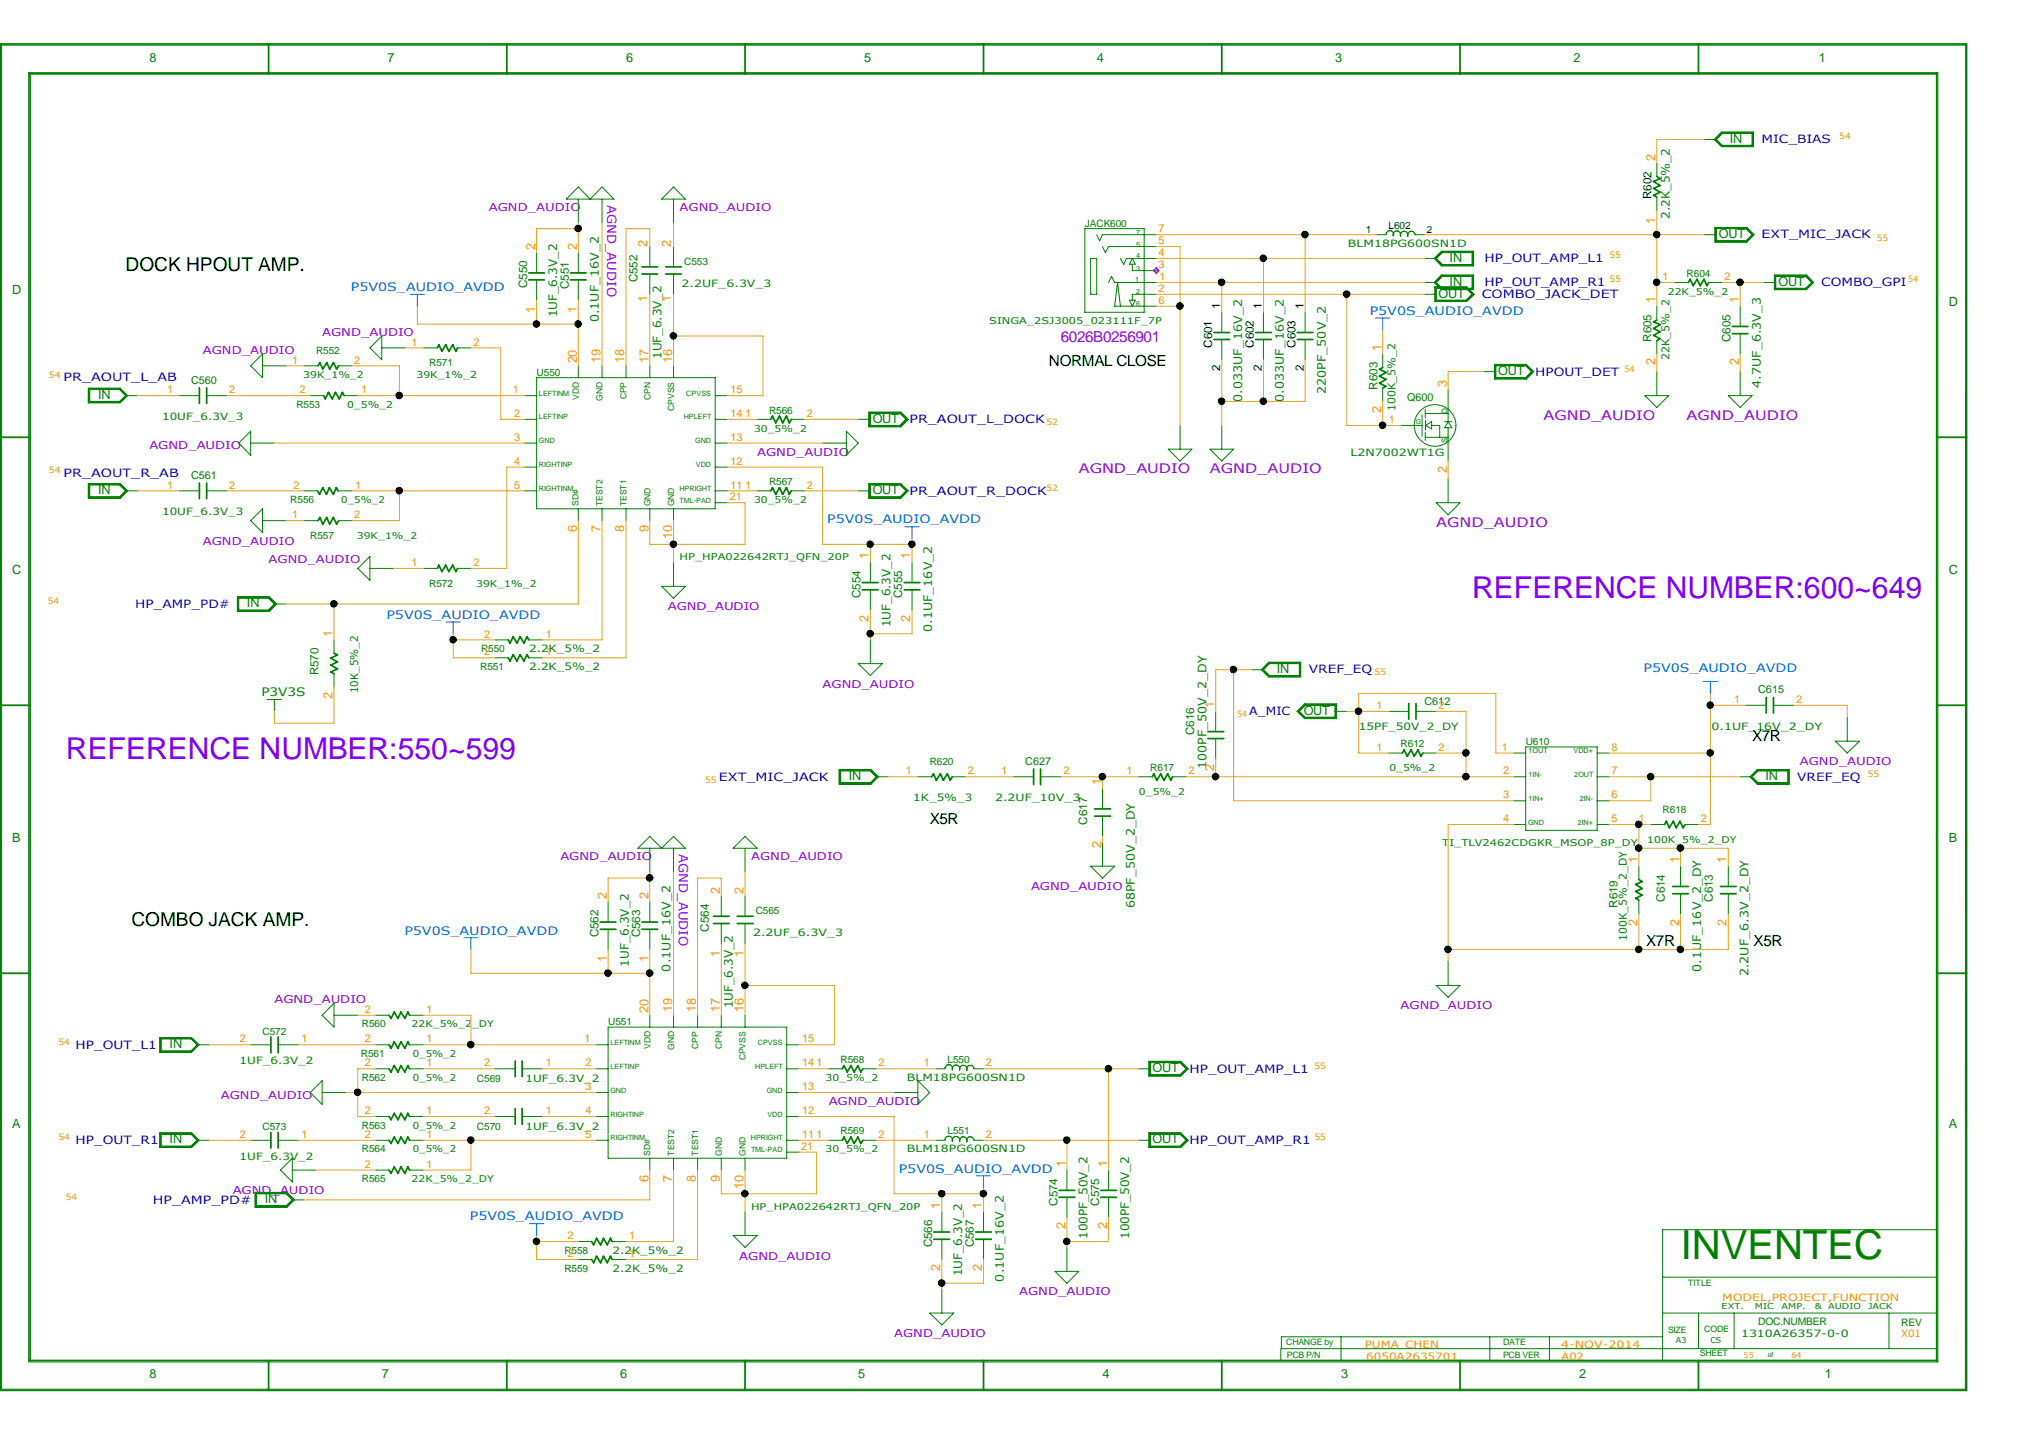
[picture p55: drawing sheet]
<svg xmlns="http://www.w3.org/2000/svg" width="297mm" height="210mm" viewBox="0 0 297 210" stroke-linecap="round" stroke-linejoin="round" font-family="sans-serif">
<defs><g id="words">
<text font-size="5.9" fill="#008000" x="245.8" y="184.2">INVENTEC</text>
<g font-size="4.4" fill="#8000ff">
<text x="215.3" y="87.5">REFERENCE NUMBER:600~649</text>
<text x="9.6" y="111">REFERENCE NUMBER:550~599</text>
</g>
<g font-size="2.8">
<text x="18.4" y="39.6">DOCK HPOUT AMP.</text>
<text x="19.2" y="135.5">COMBO JACK AMP.</text>
</g>
<g font-size="2.2">
<text x="153.4" y="53.5">NORMAL CLOSE</text>
<text x="256.2" y="108.4">X7R</text>
<text x="136" y="120.6">X5R</text>
<text x="240.7" y="138.3">X7R</text>
<text x="256.5" y="138.3">X5R</text>
</g>
<text font-size="2.2" fill="#9400d3" x="155.1" y="50">6026B0256901</text>
<g font-size="1.9" fill="#008000">
<text x="21.8" y="9">8</text>
<text x="56.7" y="9">7</text>
<text x="91.6" y="9">6</text>
<text x="126.4" y="9">5</text>
<text x="160.4" y="9">4</text>
<text x="195.2" y="9">3</text>
<text x="230.1" y="9">2</text>
<text x="266" y="9">1</text>
<text x="253" y="20.9">IN</text>
<text x="251.4" y="34.8">OUT</text>
<text x="212" y="38.3">IN</text>
<text x="212" y="41.8">IN</text>
<text x="260.1" y="41.8">OUT</text>
<text x="1.8" y="43">D</text>
<text x="210.4" y="43.5">OUT</text>
<text x="285" y="44.7">D</text>
<text x="14.3" y="58.3">IN</text>
<text x="219.1" y="54.9">OUT</text>
<text x="127.6" y="61.8">OUT</text>
<text x="14.3" y="72.3">IN</text>
<text x="127.6" y="72.3">OUT</text>
<text x="1.8" y="83.9">C</text>
<text x="285" y="83.9">C</text>
<text x="36.1" y="88.9">IN</text>
<text x="186.7" y="98.4">IN</text>
<text x="190.7" y="104.5">OUT</text>
<text x="124.1" y="114.1">IN</text>
<text x="258.2" y="114.1">IN</text>
<text x="1.8" y="123.2">B</text>
<text x="285" y="123.2">B</text>
<text x="24.8" y="153.3">IN</text>
<text x="168.6" y="156.8">OUT</text>
<text x="1.8" y="165">A</text>
<text x="24.8" y="167.3">IN</text>
<text x="168.6" y="167.3">OUT</text>
<text x="285" y="165">A</text>
<text x="38.7" y="176">IN</text>
<text x="21.8" y="201.6">8</text>
<text x="55.8" y="201.6">7</text>
<text x="90.7" y="201.6">6</text>
<text x="125.5" y="201.6">5</text>
<text x="161.3" y="201.6">4</text>
<text x="196.1" y="201.6">3</text>
<text x="231" y="201.6">2</text>
<text x="266.9" y="201.6">1</text>
</g>
<g font-size="1.9" fill="#ff8d00">
<text x="242.1" y="23.5" transform="rotate(-90 242.1 23.5)">2</text>
<text x="242.1" y="32.7" transform="rotate(-90 242.1 32.7)">1</text>
<text x="78.3" y="36.6" transform="rotate(-90 78.3 36.6)">2</text>
<text x="84.4" y="36.6" transform="rotate(-90 84.4 36.6)">2</text>
<text x="94.7" y="36.2" transform="rotate(-90 94.7 36.2)">2</text>
<text x="98.1" y="36.2" transform="rotate(-90 98.1 36.2)">2</text>
<text x="78.3" y="45.8" transform="rotate(-90 78.3 45.8)">1</text>
<text x="84.4" y="45.8" transform="rotate(-90 84.4 45.8)">1</text>
<text x="94.7" y="44.1" transform="rotate(-90 94.7 44.1)">1</text>
<text x="98.1" y="44.1" transform="rotate(-90 98.1 44.1)">1</text>
<text x="242.1" y="44.3" transform="rotate(-90 242.1 44.3)">1</text>
<text x="254.3" y="44.3" transform="rotate(-90 254.3 44.3)">1</text>
<text x="84.4" y="53.2" transform="rotate(-90 84.4 53.2)">20</text>
<text x="87.8" y="53" transform="rotate(-90 87.8 53)">19</text>
<text x="91.3" y="53" transform="rotate(-90 91.3 53)">18</text>
<text x="94.8" y="53" transform="rotate(-90 94.8 53)">17</text>
<text x="98.3" y="53" transform="rotate(-90 98.3 53)">16</text>
<text x="202" y="51.3" transform="rotate(-90 202 51.3)">1</text>
<text x="242.1" y="53.5" transform="rotate(-90 242.1 53.5)">2</text>
<text x="254.3" y="53.5" transform="rotate(-90 254.3 53.5)">2</text>
<text x="211.6" y="56.6" transform="rotate(-90 211.6 56.6)">3</text>
<text x="202" y="60.4" transform="rotate(-90 202 60.4)">2</text>
<text x="211.6" y="69.1" transform="rotate(-90 211.6 69.1)">2</text>
<text x="84.4" y="77.8" transform="rotate(-90 84.4 77.8)">6</text>
<text x="87.8" y="77.8" transform="rotate(-90 87.8 77.8)">7</text>
<text x="91.3" y="77.8" transform="rotate(-90 91.3 77.8)">8</text>
<text x="94.8" y="77.8" transform="rotate(-90 94.8 77.8)">9</text>
<text x="98.3" y="78.9" transform="rotate(-90 98.3 78.9)">10</text>
<text x="127" y="81.8" transform="rotate(-90 127 81.8)">1</text>
<text x="133.1" y="81.8" transform="rotate(-90 133.1 81.8)">1</text>
<text x="48.6" y="93.1" transform="rotate(-90 48.6 93.1)">1</text>
<text x="127" y="90.9" transform="rotate(-90 127 90.9)">2</text>
<text x="133.1" y="90.9" transform="rotate(-90 133.1 90.9)">2</text>
<text x="48.6" y="102.2" transform="rotate(-90 48.6 102.2)">2</text>
<text x="177.6" y="103.6" transform="rotate(-90 177.6 103.6)">1</text>
<text x="177.6" y="112.7" transform="rotate(-90 177.6 112.7)">2</text>
<text x="161" y="114.9" transform="rotate(-90 161 114.9)">1</text>
<text x="161" y="124" transform="rotate(-90 161 124)">2</text>
<text x="88.7" y="131.6" transform="rotate(-90 88.7 131.6)">2</text>
<text x="94.8" y="131.6" transform="rotate(-90 94.8 131.6)">2</text>
<text x="105.3" y="130.7" transform="rotate(-90 105.3 130.7)">2</text>
<text x="108.8" y="130.7" transform="rotate(-90 108.8 130.7)">2</text>
<text x="239.5" y="126.2" transform="rotate(-90 239.5 126.2)">1</text>
<text x="245.6" y="126.2" transform="rotate(-90 245.6 126.2)">1</text>
<text x="252.5" y="126.2" transform="rotate(-90 252.5 126.2)">1</text>
<text x="239.5" y="135.4" transform="rotate(-90 239.5 135.4)">2</text>
<text x="245.6" y="135.4" transform="rotate(-90 245.6 135.4)">2</text>
<text x="252.5" y="135.4" transform="rotate(-90 252.5 135.4)">2</text>
<text x="88.7" y="140.8" transform="rotate(-90 88.7 140.8)">1</text>
<text x="94.8" y="140.8" transform="rotate(-90 94.8 140.8)">1</text>
<text x="105.3" y="139.9" transform="rotate(-90 105.3 139.9)">1</text>
<text x="108.8" y="139.9" transform="rotate(-90 108.8 139.9)">1</text>
<text x="94.8" y="148.1" transform="rotate(-90 94.8 148.1)">20</text>
<text x="98.3" y="148" transform="rotate(-90 98.3 148)">19</text>
<text x="101.8" y="148" transform="rotate(-90 101.8 148)">18</text>
<text x="105.3" y="148" transform="rotate(-90 105.3 148)">17</text>
<text x="108.8" y="148" transform="rotate(-90 108.8 148)">16</text>
<text x="94.8" y="172.8" transform="rotate(-90 94.8 172.8)">6</text>
<text x="98.3" y="172.8" transform="rotate(-90 98.3 172.8)">7</text>
<text x="101.8" y="172.8" transform="rotate(-90 101.8 172.8)">8</text>
<text x="105.3" y="172.8" transform="rotate(-90 105.3 172.8)">9</text>
<text x="108.8" y="173.9" transform="rotate(-90 108.8 173.9)">10</text>
<text x="155.8" y="170.7" transform="rotate(-90 155.8 170.7)">1</text>
<text x="161.9" y="170.7" transform="rotate(-90 161.9 170.7)">1</text>
<text x="137.5" y="176.8" transform="rotate(-90 137.5 176.8)">1</text>
<text x="143.6" y="176.8" transform="rotate(-90 143.6 176.8)">1</text>
<text x="155.8" y="179.8" transform="rotate(-90 155.8 179.8)">2</text>
<text x="161.9" y="179.8" transform="rotate(-90 161.9 179.8)">2</text>
<text x="137.5" y="185.9" transform="rotate(-90 137.5 185.9)">2</text>
<text x="143.6" y="185.9" transform="rotate(-90 143.6 185.9)">2</text>
</g>
<g font-size="1.9" fill="#9400d3">
<text x="225.8" y="61.4">AGND_AUDIO</text>
<text x="246.7" y="61.4">AGND_AUDIO</text>
<text x="157.8" y="69.2">AGND_AUDIO</text>
<text x="176.9" y="69.2">AGND_AUDIO</text>
<text x="210.1" y="77.1">AGND_AUDIO</text>
</g>
<g font-size="1.8" fill="#9400d3">
<text x="88.8" y="30" transform="rotate(90 88.8 30)">AGND_AUDIO</text>
<text x="99.3" y="125" transform="rotate(90 99.3 125)">AGND_AUDIO</text>
</g>
<g font-size="1.7" fill="#00f">
<text x="257.6" y="21">MIC_BIAS</text>
<text x="257.6" y="34.9">EXT_MIC_JACK</text>
<text x="217.1" y="38.4">HP_OUT_AMP_L1</text>
<text x="217.1" y="41.9">HP_OUT_AMP_R1</text>
<text x="266.4" y="41.9">COMBO_GPI</text>
<text x="216.7" y="43.6">COMBO_JACK_DET</text>
<text x="9.3" y="55.8">PR_AOUT_L_AB</text>
<text x="224.5" y="54.9">HPOUT_DET</text>
<text x="133" y="61.9">PR_AOUT_L_DOCK</text>
<text x="9.3" y="69.8">PR_AOUT_R_AB</text>
<text x="133" y="72.4">PR_AOUT_R_DOCK</text>
<text x="19.8" y="88.9">HP_AMP_PD#</text>
<text x="191.4" y="98.5">VREF_EQ</text>
<text x="182.7" y="104.6">A_MIC</text>
<text x="105.2" y="114.2">EXT_MIC_JACK</text>
<text x="262.8" y="114.2">VREF_EQ</text>
<text x="11" y="153.4">HP_OUT_L1</text>
<text x="174" y="156.9">HP_OUT_AMP_L1</text>
<text x="11" y="167.3">HP_OUT_R1</text>
<text x="174" y="167.3">HP_OUT_AMP_R1</text>
<text x="22.3" y="176.1">HP_AMP_PD#</text>
</g>
<g font-size="1.7">
<text x="241.6" y="29.1" transform="rotate(-90 241.6 29.1)">R602</text>
<text x="178.5" y="45.2" transform="rotate(-90 178.5 45.2)">1</text>
<text x="184.6" y="45.2" transform="rotate(-90 184.6 45.2)">1</text>
<text x="190.7" y="45.2" transform="rotate(-90 190.7 45.2)">1</text>
<text x="177.3" y="50.9" transform="rotate(-90 177.3 50.9)">C601</text>
<text x="183.4" y="50.9" transform="rotate(-90 183.4 50.9)">C602</text>
<text x="189.5" y="50.9" transform="rotate(-90 189.5 50.9)">C603</text>
<text x="178.5" y="54.2" transform="rotate(-90 178.5 54.2)">2</text>
<text x="184.6" y="54.2" transform="rotate(-90 184.6 54.2)">2</text>
<text x="190.7" y="54.2" transform="rotate(-90 190.7 54.2)">2</text>
</g>
<g font-size="1.7" fill="#008000">
<text x="244.2" y="32" transform="rotate(-90 244.2 32)">2.2K_5%_2</text>
<text x="93.2" y="41.3" transform="rotate(-90 93.2 41.3)">C552</text>
<text x="77.1" y="42.2" transform="rotate(-90 77.1 42.2)">C550</text>
<text x="81.5" y="46.4" transform="rotate(-90 81.5 46.4)">1UF_6.3V_2</text>
<text x="83.2" y="42.3" transform="rotate(-90 83.2 42.3)">C551</text>
<text x="87.6" y="47.2" transform="rotate(-90 87.6 47.2)">0.1UF_16V_2</text>
<text x="96.7" y="52.5" transform="rotate(-90 96.7 52.5)">1UF_6.3V_2</text>
<text x="241.6" y="50" transform="rotate(-90 241.6 50)">R605</text>
<text x="253.1" y="50" transform="rotate(-90 253.1 50)">C605</text>
<text x="181.7" y="58.8" transform="rotate(-90 181.7 58.8)">0.033UF_16V_2</text>
<text x="187.8" y="58.8" transform="rotate(-90 187.8 58.8)">0.033UF_16V_2</text>
<text x="193.9" y="57.6" transform="rotate(-90 193.9 57.6)">220PF_50V_2</text>
<text x="201.5" y="57" transform="rotate(-90 201.5 57)">R603</text>
<text x="257.5" y="56.7" transform="rotate(-90 257.5 56.7)">4.7UF_6.3V_3</text>
<text x="125.9" y="87.5" transform="rotate(-90 125.9 87.5)">C554</text>
<text x="131.9" y="87.5" transform="rotate(-90 131.9 87.5)">C555</text>
<text x="130.3" y="91.7" transform="rotate(-90 130.3 91.7)">1UF_6.3V_2</text>
<text x="136.4" y="92.5" transform="rotate(-90 136.4 92.5)">0.1UF_16V_2</text>
<text x="38.2" y="101.8">P3V3S</text>
<text x="46.6" y="98.8" transform="rotate(-90 46.6 98.8)">R570</text>
<text x="174.7" y="107.5" transform="rotate(-90 174.7 107.5)">C616</text>
<text x="176.4" y="112.5" transform="rotate(-90 176.4 112.5)">100PF_50V_2_DY</text>
<text x="159" y="120.6" transform="rotate(-90 159 120.6)">C617</text>
<text x="243.5" y="131.9" transform="rotate(-90 243.5 131.9)">C614</text>
<text x="250.5" y="131.9" transform="rotate(-90 250.5 131.9)">C613</text>
<text x="87.5" y="137.1" transform="rotate(-90 87.5 137.1)">C562</text>
<text x="93.6" y="137.1" transform="rotate(-90 93.6 137.1)">C563</text>
<text x="103.7" y="136.3" transform="rotate(-90 103.7 136.3)">C564</text>
<text x="166" y="132.9" transform="rotate(-90 166 132.9)">68PF_50V_2_DY</text>
<text x="236.6" y="132.8" transform="rotate(-90 236.6 132.8)">R619</text>
<text x="91.9" y="141.4" transform="rotate(-90 91.9 141.4)">1UF_6.3V_2</text>
<text x="98" y="142.1" transform="rotate(-90 98 142.1)">0.1UF_16V_2</text>
<text x="248.8" y="142.2" transform="rotate(-90 248.8 142.2)">0.1UF_16V_2_DY</text>
<text x="255.7" y="142.8" transform="rotate(-90 255.7 142.8)">2.2UF_6.3V_2_DY</text>
<text x="107.2" y="147.5" transform="rotate(-90 107.2 147.5)">1UF_6.3V_2</text>
<text x="154.6" y="176.4" transform="rotate(-90 154.6 176.4)">C574</text>
<text x="160.7" y="176.4" transform="rotate(-90 160.7 176.4)">C575</text>
<text x="136.3" y="182.5" transform="rotate(-90 136.3 182.5)">C566</text>
<text x="142.4" y="182.5" transform="rotate(-90 142.4 182.5)">C567</text>
<text x="159" y="181.2" transform="rotate(-90 159 181.2)">100PF_50V_2</text>
<text x="165.1" y="181.2" transform="rotate(-90 165.1 181.2)">100PF_50V_2</text>
<text x="140.7" y="186.7" transform="rotate(-90 140.7 186.7)">1UF_6.3V_2</text>
<text x="146.8" y="187.5" transform="rotate(-90 146.8 187.5)">0.1UF_16V_2</text>
</g>
<g font-size="1.7" fill="#0080ff">
<text x="51.3" y="42.6">P5V0S_AUDIO_AVDD</text>
<text x="200.3" y="46.1">P5V0S_AUDIO_AVDD</text>
<text x="121" y="76.5">P5V0S_AUDIO_AVDD</text>
<text x="56.5" y="90.5">P5V0S_AUDIO_AVDD</text>
<text x="240.4" y="98.3">P5V0S_AUDIO_AVDD</text>
<text x="59.1" y="136.7">P5V0S_AUDIO_AVDD</text>
<text x="131.4" y="171.5">P5V0S_AUDIO_AVDD</text>
<text x="68.7" y="178.5">P5V0S_AUDIO_AVDD</text>
</g>
<g font-size="1.6" fill="#9400d3">
<text x="71.5" y="30.9">AGND_AUDIO</text>
<text x="99.4" y="30.9">AGND_AUDIO</text>
<text x="29.7" y="51.8">AGND_AUDIO</text>
<text x="47.1" y="49.2">AGND_AUDIO</text>
<text x="21.8" y="65.7">AGND_AUDIO</text>
<text x="110.7" y="66.6">AGND_AUDIO</text>
<text x="29.7" y="79.7">AGND_AUDIO</text>
<text x="39.3" y="82.3">AGND_AUDIO</text>
<text x="97.7" y="89.3">AGND_AUDIO</text>
<text x="120.3" y="100.6">AGND_AUDIO</text>
<text x="263.2" y="111.9">AGND_AUDIO</text>
<text x="82" y="125.9">AGND_AUDIO</text>
<text x="109.9" y="125.9">AGND_AUDIO</text>
<text x="150.8" y="130.2">AGND_AUDIO</text>
<text x="40.1" y="146.8">AGND_AUDIO</text>
<text x="204.8" y="147.7">AGND_AUDIO</text>
<text x="32.3" y="160.7">AGND_AUDIO</text>
<text x="121.2" y="161.6">AGND_AUDIO</text>
<text x="34" y="174.7">AGND_AUDIO</text>
<text x="108.1" y="184.3">AGND_AUDIO</text>
<text x="149.1" y="189.5">AGND_AUDIO</text>
<text x="130.8" y="195.6">AGND_AUDIO</text>
</g>
<g font-size="1.6" fill="#ff8d00">
<text x="169.5" y="34">7</text>
<text x="169.5" y="35.7">5</text>
<text x="169.5" y="37.5">4</text>
<text x="169.5" y="39.2">3</text>
<text x="169.6" y="40.9">1</text>
<text x="243.2" y="40.9">1</text>
<text x="252.2" y="40.9">2</text>
<text x="169.5" y="44.4">6</text>
<text x="169.5" y="42.7">2</text>
<text x="42.8" y="53.2">1</text>
<text x="51.8" y="53.2">2</text>
<text x="60.2" y="50.5">1</text>
<text x="69.3" y="50.5">2</text>
<text x="24.5" y="57.5">1</text>
<text x="33.5" y="57.5">2</text>
<text x="43.8" y="57.5">2</text>
<text x="52.8" y="57.5">1</text>
<text x="75" y="57.5">1</text>
<text x="106.8" y="57.5">15</text>
<text x="75.2" y="61">2</text>
<text x="75.2" y="64.5">3</text>
<text x="106.8" y="61">14</text>
<text x="106.8" y="64.5">13</text>
<text x="109" y="61">1</text>
<text x="118" y="61">2</text>
<text x="203.1" y="61.9">1</text>
<text x="24.5" y="71.5">1</text>
<text x="33.5" y="71.5">2</text>
<text x="42.9" y="71.5">2</text>
<text x="51.9" y="71.5">1</text>
<text x="75.2" y="68">4</text>
<text x="75.2" y="71.5">5</text>
<text x="106.8" y="71.5">11</text>
<text x="106.8" y="68">12</text>
<text x="109" y="71.5">1</text>
<text x="118" y="71.5">2</text>
<text x="42.8" y="75.8">1</text>
<text x="51.8" y="75.8">2</text>
<text x="106.7" y="73.2">21</text>
<text x="60.2" y="82.8">1</text>
<text x="69.3" y="82.8">2</text>
<text x="70.8" y="95.8">2</text>
<text x="70.8" y="93.3">2</text>
<text x="79.8" y="95.8">1</text>
<text x="79.8" y="93.3">1</text>
<text x="201.3" y="103.7">1</text>
<text x="210.4" y="103.7">2</text>
<text x="253.6" y="102.8">1</text>
<text x="262.7" y="102.8">2</text>
<text x="132.5" y="113.3">1</text>
<text x="141.6" y="113.3">2</text>
<text x="146.5" y="113.3">1</text>
<text x="155.5" y="113.3">2</text>
<text x="164.8" y="113.3">1</text>
<text x="173.8" y="113.3">2</text>
<text x="201.3" y="109.8">1</text>
<text x="210.4" y="109.8">2</text>
<text x="219.7" y="109.8">1</text>
<text x="219.8" y="113.3">2</text>
<text x="235.7" y="109.8">8</text>
<text x="235.7" y="113.3">7</text>
<text x="219.8" y="116.8">3</text>
<text x="235.7" y="116.8">6</text>
<text x="219.8" y="120.3">4</text>
<text x="235.7" y="120.3">5</text>
<text x="239.7" y="120.3">1</text>
<text x="248.7" y="120.3">2</text>
<text x="53.4" y="148.1">2</text>
<text x="62.4" y="148.1">1</text>
<text x="35.1" y="152.5">2</text>
<text x="44.1" y="152.5">1</text>
<text x="53.4" y="156">2</text>
<text x="53.4" y="152.5">2</text>
<text x="62.4" y="156">1</text>
<text x="62.4" y="152.5">1</text>
<text x="70.8" y="156">2</text>
<text x="79.8" y="156">1</text>
<text x="85.5" y="152.5">1</text>
<text x="85.6" y="156">2</text>
<text x="117.3" y="156">14</text>
<text x="117.3" y="152.5">15</text>
<text x="119.4" y="156">1</text>
<text x="128.5" y="156">2</text>
<text x="135.1" y="156">1</text>
<text x="144.2" y="156">2</text>
<text x="85.6" y="159.5">3</text>
<text x="117.3" y="159.5">13</text>
<text x="35.1" y="166.5">2</text>
<text x="44.1" y="166.5">1</text>
<text x="53.4" y="166.5">2</text>
<text x="53.4" y="162.9">2</text>
<text x="62.4" y="166.5">1</text>
<text x="62.4" y="162.9">1</text>
<text x="70.8" y="162.9">2</text>
<text x="79.8" y="162.9">1</text>
<text x="85.6" y="162.9">4</text>
<text x="85.6" y="166.5">5</text>
<text x="117.3" y="166.5">11</text>
<text x="117.3" y="162.9">12</text>
<text x="119.4" y="166.5">1</text>
<text x="128.5" y="166.5">2</text>
<text x="135.1" y="166.5">1</text>
<text x="144.2" y="166.5">2</text>
<text x="53.4" y="170.8">2</text>
<text x="62.4" y="170.8">1</text>
<text x="117.2" y="168.2">21</text>
<text x="83" y="183.9">2</text>
<text x="83" y="181.3">2</text>
<text x="92" y="183.9">1</text>
<text x="92" y="181.3">1</text>
</g>
<g font-size="1.6" fill="#008000">
<text x="244.2" y="52.7" transform="rotate(-90 244.2 52.7)">22K_5%_2</text>
<text x="27.9" y="56.1">C560</text>
<text x="205.8" y="58.7">Q600</text>
<text x="204.1" y="60.1" transform="rotate(-90 204.1 60.1)">100K_5%_2</text>
<text x="27.9" y="70.1">C561</text>
<text x="52.4" y="101.4" transform="rotate(-90 52.4 101.4)">10K_5%_2</text>
<text x="257.1" y="101.4">C615</text>
<text x="208.3" y="103.2">C612</text>
<text x="149.9" y="111.9">C627</text>
<text x="238" y="137.7" transform="rotate(-90 238 137.7)">100K_5%_2_DY</text>
</g>
<g font-size="1.5" fill="#008000">
<text x="158.7" y="33.3">JACK600</text>
<text x="99.7" y="42">2.2UF_6.3V_3</text>
<text x="100.1" y="38.7">C553</text>
<text x="197.1" y="36.1">BLM18PG600SN1D</text>
<text x="246.7" y="40.5">R604</text>
<text x="46.2" y="51.8">R552</text>
<text x="62.8" y="53.6">R571</text>
<text x="43.3" y="59.6">R553</text>
<text x="78.5" y="54.9">U550</text>
<text x="23.7" y="61.4">10UF_6.3V_3</text>
<text x="112.5" y="60.5">R566</text>
<text x="112.5" y="71">R567</text>
<text x="197.5" y="66.6">L2N7002WT1G</text>
<text x="23.7" y="75.4">10UF_6.3V_3</text>
<text x="42.5" y="73.6">R556</text>
<text x="45.4" y="78.8">R557</text>
<text x="62.8" y="85.8">R572</text>
<text x="70.4" y="95.4">R550</text>
<text x="77.4" y="95.4">2.2K_5%_2</text>
<text x="70.2" y="98">R551</text>
<text x="77.4" y="98">2.2K_5%_2</text>
<text x="198.8" y="106.7">15PF_50V_2_DY</text>
<text x="250.3" y="106.7">0.1UF_16V_2_DY</text>
<text x="136" y="111.9">R620</text>
<text x="168.2" y="112.8">R617</text>
<text x="204.8" y="109.3">R612</text>
<text x="223.1" y="109">U610</text>
<text x="133.6" y="117.2">1K_5%_3</text>
<text x="145.5" y="117.2">2.2UF_10V_3</text>
<text x="243.2" y="118.9">R618</text>
<text x="110.1" y="136.9">2.2UF_6.3V_3</text>
<text x="110.5" y="133.7">C565</text>
<text x="88.9" y="149.9">U551</text>
<text x="35" y="155.7">1UF_6.3V_2</text>
<text x="38.4" y="151.3">C572</text>
<text x="52.8" y="154.6">R561</text>
<text x="52.9" y="150.3">R560</text>
<text x="122.9" y="155.5">R568</text>
<text x="138.6" y="155.5">L550</text>
<text x="52.9" y="158.1">R562</text>
<text x="69.8" y="158.3">C569</text>
<text x="76.9" y="158.3">1UF_6.3V_2</text>
<text x="132.6" y="158.1">BLM18PG600SN1D</text>
<text x="38.4" y="165.3">C573</text>
<text x="52.9" y="165.1">R563</text>
<text x="69.8" y="165.3">C570</text>
<text x="76.9" y="165.3">1UF_6.3V_2</text>
<text x="122.9" y="165.9">R569</text>
<text x="138.6" y="165.9">L551</text>
<text x="35" y="169.7">1UF_6.3V_2</text>
<text x="52.9" y="168.6">R564</text>
<text x="52.9" y="172.9">R565</text>
<text x="132.6" y="168.6">BLM18PG600SN1D</text>
<text x="82.5" y="183.4">R558</text>
<text x="89.6" y="183.4">2.2K_5%_2</text>
<text x="82.5" y="186">R559</text>
<text x="89.6" y="186">2.2K_5%_2</text>
<text x="254.6" y="195.6">1310A26357-0-0</text>
<text x="257.1" y="193.8">DOC.NUMBER</text>
<text x="278" y="193.9">REV</text>
</g>
<g font-size="1.5">
<text x="199.8" y="34">1</text>
<text x="203.1" y="33.5">L602</text>
<text x="208.7" y="34">2</text>
</g>
<g font-size="1.5" fill="#ff8d00">
<text x="251.9" y="190.4">MODEL,PROJECT,FUNCTION</text>
<text x="199.6" y="197.1">PUMA CHEN</text>
<text x="228.3" y="197.1">4-NOV-2014</text>
<text x="278" y="195.6">X01</text>
<text x="199.8" y="198.9">6050A2635701</text>
<text x="228.4" y="198.9">A02</text>
</g>
<g font-size="1.4" fill="#008000">
<text x="144.7" y="47.5">SINGA_2SJ3005_023111F_7P</text>
<text x="243.9" y="43.1">22K_5%_2</text>
<text x="44.4" y="55.3">39K_1%_2</text>
<text x="50.8" y="59.6">0_5%_2</text>
<text x="60.9" y="55.3">39K_1%_2</text>
<text x="110.3" y="63.1">30_5%_2</text>
<text x="49.9" y="73.6">0_5%_2</text>
<text x="110.3" y="73.6">30_5%_2</text>
<text x="52.2" y="78.8">39K_1%_2</text>
<text x="99.4" y="82">HP_HPA022642RTJ_QFN_20P</text>
<text x="69.6" y="85.8">39K_1%_2</text>
<text x="203.2" y="112.8">0_5%_2</text>
<text x="166.6" y="116.3">0_5%_2</text>
<text x="210.9" y="123.8">TI_TLV2462CDGKR_MSOP_8P_DY</text>
<text x="240.9" y="123.3">100K_5%_2_DY</text>
<text x="60.2" y="150.3">22K_5%_2_DY</text>
<text x="60.4" y="154.6">0_5%_2</text>
<text x="60.4" y="158.1">0_5%_2</text>
<text x="120.7" y="158.1">30_5%_2</text>
<text x="60.4" y="165.1">0_5%_2</text>
<text x="60.2" y="172.9">22K_5%_2_DY</text>
<text x="60.4" y="168.6">0_5%_2</text>
<text x="120.7" y="168.6">30_5%_2</text>
<text x="109.9" y="177">HP_HPA022642RTJ_QFN_20P</text>
</g>
<g font-size="1.3" fill="#ff8d00">
<text x="269" y="20.4">54</text>
<text x="274.5" y="35.2">55</text>
<text x="235.4" y="41.3">55</text>
<text x="235.4" y="37.8">55</text>
<text x="279.1" y="41.3">54</text>
<text x="7.2" y="55.2">54</text>
<text x="237.6" y="54.4">54</text>
<text x="153" y="62.2">52</text>
<text x="7.2" y="69.2">54</text>
<text x="153" y="71.8">52</text>
<text x="7" y="88.3">54</text>
<text x="201" y="98.8">55</text>
<text x="180.9" y="104.9">54</text>
<text x="273.2" y="113.6">55</text>
<text x="103.1" y="114.5">55</text>
<text x="8.5" y="152.8">54</text>
<text x="192.2" y="156.3">55</text>
<text x="8.5" y="166.8">54</text>
<text x="192.2" y="166.8">55</text>
<text x="9.6" y="175.5">54</text>
</g>
<g font-size="1.3" fill="#008000">
<text x="84.7" y="58.5" transform="rotate(-90 84.7 58.5)">VDD</text>
<text x="88.1" y="58.6" transform="rotate(-90 88.1 58.6)">GND</text>
<text x="91.6" y="58.4" transform="rotate(-90 91.6 58.4)">CPP</text>
<text x="95.1" y="58.5" transform="rotate(-90 95.1 58.5)">CPN</text>
<text x="98.6" y="60.1" transform="rotate(-90 98.6 60.1)">CPVSS</text>
<text x="84.6" y="74" transform="rotate(-90 84.6 74)">SD#</text>
<text x="88.1" y="74.1" transform="rotate(-90 88.1 74.1)">TEST2</text>
<text x="91.6" y="74.1" transform="rotate(-90 91.6 74.1)">TEST1</text>
<text x="95.1" y="74.1" transform="rotate(-90 95.1 74.1)">GND</text>
<text x="98.6" y="74.1" transform="rotate(-90 98.6 74.1)">GND</text>
<text x="95.1" y="153.5" transform="rotate(-90 95.1 153.5)">VDD</text>
<text x="98.6" y="153.6" transform="rotate(-90 98.6 153.6)">GND</text>
<text x="102.1" y="153.4" transform="rotate(-90 102.1 153.4)">CPP</text>
<text x="105.6" y="153.5" transform="rotate(-90 105.6 153.5)">CPN</text>
<text x="109" y="155.1" transform="rotate(-90 109 155.1)">CPVSS</text>
<text x="95.1" y="169" transform="rotate(-90 95.1 169)">SD#</text>
<text x="98.6" y="169" transform="rotate(-90 98.6 169)">TEST2</text>
<text x="102.1" y="169" transform="rotate(-90 102.1 169)">TEST1</text>
<text x="105.6" y="169" transform="rotate(-90 105.6 169)">GND</text>
<text x="109" y="169" transform="rotate(-90 109 169)">GND</text>
<text x="246.9" y="188.1">TITLE</text>
<text x="188.1" y="196.8">CHANGE by</text>
<text x="219.8" y="196.8">DATE</text>
<text x="244" y="195">SIZE</text>
<text x="249.3" y="194.9">CODE</text>
<text x="188.2" y="198.7">PCB P/N</text>
<text x="219.8" y="198.7">PCB VER</text>
<text x="248.6" y="198.4">SHEET</text>
</g>
<g font-size="1.2" fill="#008000">
<text x="211.7" y="64.8" transform="rotate(-90 211.7 64.8)">S</text>
<text x="211.7" y="60.5" transform="rotate(-90 211.7 60.5)">D</text>
<text x="251.8" y="191.5">EXT.</text>
<text x="256.7" y="191.5">MIC</text>
<text x="260.6" y="191.5">AMP.</text>
<text x="265.4" y="191.5">&amp;</text>
<text x="267.4" y="191.5">AUDIO</text>
<text x="273.2" y="191.5">JACK</text>
<text x="245.1" y="196.5">A3</text>
<text x="250.1" y="196.4">CS</text>
</g>
<g font-size="1.2" fill="#ff8d00">
<text x="255" y="198.7">55</text>
<text x="262" y="198.7">64</text>
</g>
<g font-size="1.1" fill="#008000">
<text x="166.2" y="34.3">7</text>
<text x="166" y="41.3">1</text>
<text x="166.2" y="39.6">3</text>
<text x="166.2" y="37.8">4</text>
<text x="166.2" y="36.1">5</text>
<text x="166.2" y="44.8">6</text>
<text x="166.2" y="43.1">2</text>
<text x="78.8" y="57.9">LEFTINM</text>
<text x="100.4" y="57.9">CPVSS</text>
<text x="78.8" y="61.3">LEFTINP</text>
<text x="78.8" y="64.8">GND</text>
<text x="100" y="61.3">HPLEFT</text>
<text x="101.7" y="64.8">GND</text>
<text x="78.8" y="68.3">RIGHTINP</text>
<text x="78.8" y="71.8">RIGHTINM</text>
<text x="99.4" y="71.8">HPRIGHT</text>
<text x="101.8" y="68.3">VDD</text>
<text x="99.4" y="73.5">TML-PAD</text>
<text x="223.6" y="110.2">1OUT</text>
<text x="223.6" y="113.6">1IN-</text>
<text x="230.1" y="110.2">VDD+</text>
<text x="230.2" y="113.6">2OUT</text>
<text x="223.6" y="117.1">1IN+</text>
<text x="231.1" y="117.1">2IN-</text>
<text x="223.5" y="120.6">GND</text>
<text x="230.8" y="120.6">2IN+</text>
<text x="89.3" y="152.8">LEFTINM</text>
<text x="110.8" y="152.8">CPVSS</text>
<text x="89.3" y="156.3">LEFTINP</text>
<text x="89.3" y="159.8">GND</text>
<text x="110.4" y="156.3">HPLEFT</text>
<text x="112.1" y="159.8">GND</text>
<text x="89.3" y="163.3">RIGHTINP</text>
<text x="89.3" y="166.8">RIGHTINM</text>
<text x="109.8" y="166.8">HPRIGHT</text>
<text x="112.2" y="163.3">VDD</text>
<text x="109.9" y="168.5">TML-PAD</text>
</g>
<g font-size="1" fill="#008000">
<text x="207.1" y="62">G</text>
<text x="258.5" y="198.5">of</text>
</g>
</g></defs>
<g fill="none" stroke="#008000" stroke-width=".25">
<path d="M0 6.4h287.6v197h-287.6zM39.3 6.4v4.4M74.1 6.4v4.4M109 6.4v4.4M143.8 6.4v4.4M178.7 6.4v4.4M213.5 6.4v4.4M248.4 6.4v4.4M283.2 10.8h-278.8v188.2h278.8M283.2 10.8v188.3M77.3 39.9h2.3M83.4 39.9h2.3"/>
<path d="M93.9 39h2.3M97.4 39h2.2M242.3 25.8l.5 .3-1 .4 1 .6-1 .5 1 .5-1 .5 .5 .2M29.2 56.7v2.3M30.2 56.7v2.3M46.5 53.5l.3-.5 .4 1 .6-1 .4 1 .6-1 .4 1 .3-.5M47.3 57.9l.3 .4 .4-.9 .6 .9 .5-.9 .5 .9 .5-.9 .2 .5M64 50.9l.2-.5 .4 1 .6-1 .5 1 .5-1 .5 1 .2-.5M77.3 40.9h2.3M83.4 40.9h2.3M93.9 40.1h2.3M97.4 40.1h2.2"/>
<path d="M177.5 48.6h2.3M177.5 49.7h2.3M183.6 48.6h2.3M183.6 49.7h2.3M189.7 48.6h2.3M189.7 49.7h2.3M202.2 53.8l-.4 .2 .9 .5-.9 .5 .9 .5-.9 .5 .9 .5-.5 .3M242.3 46.8l-.5 .3 1 .4-1 .5 1 .5-1 .6 1 .4-.5 .3M246.9 41.3l.3-.4 .4 .9 .6-.9 .5 .9 .5-.9 .4 .9 .3-.5M253.4 47.8h2.2M253.4 48.8h2.2M0 64h4.4"/>
<path d="M29.2 70.7v2.2M30.2 70.7v2.2M46.4 71.8l.3 .5 .5-1 .5 1 .5-1 .6 1 .4-1 .2 .5M46.5 76.2l.3-.5 .4 1 .6-1 .4 1 .6-1 .4 1 .3-.5M112.7 61.3l.3-.4 .4 .9 .6-.9 .5 .9 .5-.9 .4 .9 .3-.5M112.7 71.8l.3-.5 .4 1 .6-1 .5 1 .5-1 .4 1 .3-.5M283.2 64h4.4M48.8 95.5l.6 .3-1 .5 1 .5-1 .5 1 .5-1 .5 .4 .3M64 83.1l.2-.4 .4 .9 .6-.9 .5 .9 .5-.9 .5 .9 .2-.5M74.3 93.6l.3 .5 .5-1 .5 1 .5-1 .5 1 .5-1 .2 .5M74.3 96.2l.3 .5 .5-.9 .5 .9 .5-.9 .5 .9 .5-.9 .2 .4M126.1 85.2h2.3"/>
<path d="M126.1 86.3h2.3M132.2 85.2h2.3M132.2 86.3h2.3M0 103.2h4.4M136.3 113.6l.2-.4 .4 .9 .6-.9 .5 .9 .6-.9 .4 .9 .3-.5M151.2 112.5v2.3M152.2 112.5v2.3M160.1 118.3h2.3M160.1 119.4h2.3M168.5 113.6l.2-.4 .5 .9 .6-.9 .4 .9 .6-.9 .4 .9 .3-.5M176.7 107h2.3M176.7 108h2.3"/>
<path d="M205.1 110.2l.3-.5 .4 .9 .6-.9 .4 .9 .6-.9 .4 .9 .3-.4M206 102.9v2.3M207.1 102.9v2.3M258.3 102v2.3M259.4 102v2.3M283.2 103.2h4.4M87.8 135.9h2.3M87.8 134.9h2.3M93.9 135.9h2.3M93.9 134.9h2.3M104.3 135.1h2.3M104.3 134h2.3"/>
<path d="M107.8 135.1h2.3M107.8 134h2.3M239.7 128.7l.5 .2-1 .5 1 .6-1 .4 1 .5-1 .5 .5 .3M243.5 120.6l.2-.5 .4 1 .6-1 .4 1 .6-1 .5 1 .3-.5M244.6 129.7h2.3M244.6 130.7h2.3M251.6 129.7h2.3M251.6 130.7h2.3M0 142.4h4.4M39.6 151.7v2.3M40.7 151.7v2.3M56.9 152.8l.3 .5 .5-.9 .5 .9 .4-.9 .6 .9 .4-.9 .3 .4"/>
<path d="M56.9 156.3l.3 .5 .5-.9 .5 .9 .4-.9 .6 .9 .4-.9 .3 .4M56.9 148.5l.3 .5 .5-1 .5 1 .4-1 .6 1 .4-1 .3 .5M75.3 155.2v2.3M76.4 155.2v2.3M123.2 156.3l.2-.4 .5 .9 .6-.9 .4 .9 .6-.9 .4 .9 .3-.5M283.2 142.4h4.4M39.6 165.7v2.2M40.7 165.7v2.2M56.9 163.3l.3 .5 .5-.9 .5 .9 .4-.9 .6 .9 .4-.9 .3 .4M56.9 166.8l.3 .5 .5-1 .5 1 .4-1 .6 1 .4-1 .3 .5M56.9 171.2l.3 .4 .5-.9 .5 .9 .4-.9 .6 .9 .4-.9 .3 .5M75.3 162.1v2.4"/>
<path d="M76.4 162.1v2.4M123.2 166.8l.2-.5 .5 1 .6-1 .4 1 .6-1 .4 1 .3-.5M154.9 174.1h2.3M154.9 175.1h2.3M161 174.1h2.3M161 175.1h2.3M39.3 199v4.4M74.1 199v4.4M86.5 181.6l.3 .5 .4-1 .6 1 .5-1 .5 1 .5-1 .2 .5M86.5 184.2l.3 .5 .4-.9 .6 .9 .5-.9 .5 .9 .5-.9 .2 .4M109 199v4.4M136.6 180.2h2.3"/>
<path d="M136.6 181.3h2.3M142.7 180.2h2.3M142.7 181.3h2.3M143.8 199v4.4M178.7 199v4.4M213.5 199v4.4M248.4 199v4.4"/>
</g>
<g fill="none" stroke="#008000" stroke-width=".15">
<path d="M4.2 10.6v188.6M4.2 10.6h279.2v188.6h-279.2M251.8 19.3h4.7v2.2h-4.7l-1.1-1.1zM251.8 19.4h4.6v2h-4.6l-1-1zM251.8 19.4h4.5v1.9h-4.5l-.9-.9zM251.9 19.5h4.3v1.8h-4.3l-.9-.9zM287.4 6.6h-287.2v196.6M287.5 6.6l-.1 196.6h-287.2M78.5 37v2.9M84.6 29.1v3.5M84.6 37v2.9M84.6 27.3l1.7 1.8 1.7-1.8 1.8 1.8h-7z"/>
<path d="M88 29.1v3.5M95 36.1v2.9M98.5 29.1v3.5M98.5 36.1v2.9M98.5 27.3l1.7 1.8h-3.4zM158.7 33.4h8.6v12.3h-8.6zM159.5 37.8h.9v5.3h-.9zM160.4 34.3l.4 .9 .4-.9h7.9M161.2 36.1l.5 .9 .4-.9h7M163.9 37.8l.4 .9 .5-.9h4.3M165.6 38.7v.9h3.5M165.6 37.8l.4 .9h-.8z"/>
<path d="M201.3 34.3h1.4M202.7 34.3h.1M202.9 33.9l-.2 .3M203.3 33.7l-.4 .2M203.3 33.7l.4 .2M203.7 34h.1l-.1 .3M203.7 34.3l.1 .2v-.2M203.8 34.1v.2M203.9 34l-.1 .1M204.3 33.8l-.3 .1M204.3 33.8l.4 .2M204.7 34l.1 .3"/>
<path d="M204.8 34.4v.1M205 34l-.2 .1v.2M205.4 33.8l-.4 .2M205.4 33.8l.3 .2M205.8 34l.1 .4M205.9 34.4v.1M205.9 34.4v.2M206 34l-.1 .3M206.4 33.8l-.3 .2M206.5 33.8l.3 .2M206.8 34l.2 .3h1.3M208.3 37.8h1.8"/>
<path d="M209.8 37.8l1.1-1h4.5v2h-4.5zM210.1 37.8l.8-.8h4.4v1.7h-4.4zM210.8 36.7h4.7v2.2h-4.7l-1-1.1zM210.9 36.9h4.4v1.9h-4.4l-.9-1zM242.3 23.9v1.9M242.3 28.8v2.1M249.3 34.3h1.7M249.3 20.4h1.7M250.8 33.3h4.7l1 1-1 1.1h-4.7zM250.9 33.3h4.5l1.1 1-1.1 1h-4.5zM250.9 33.4h4.5l1 .9-1 1h-4.5zM251 33.4h4.4l.8 .9-.8 .9h-4.4z"/>
<path d="M12.9 56.8h4.7l1.1 1.1-1.1 1h-4.7zM13 56.9h4.6l1 1-1 1h-4.6zM13 56.9h4.5l1 1-1 .9h-4.5zM13.1 57h4.4l.9 .9-.9 .8h-4.4zM18.4 57.9h1.7M26.2 57.9h3M30.2 57.9h3M36.7 53.5l1.7-1.7v3.4zM38.4 53.5h3.5M44.5 53.5h2M45.4 57.9h1.9M49.5 53.5h2"/>
<path d="M50.3 57.9h2M55.8 49.1v3.5l-1.7-1.7zM55.8 50.9h3.5M61.9 50.9h2.1M66.9 50.9h2M76.7 57.9h1.8M78.5 55.2h26.1v19.2h-26.1zM78.5 40.9v3M84.6 40.9v3M84.6 53.5v1.7M88 53.5v1.7M91.6 53.5v1.7"/>
<path d="M95 40.1v3M95 53.5v1.7M98.5 40.1v3M98.5 53.5v1.7M104.6 57.9h1.8M162.1 41.3l.5-.9 .4 .9h6.1M163.9 44.8l-.5-3.5-.4 3.5h6.1M165.2 43.9h.8l-.4 .9zM169.1 43.1h-3.5v.8M178.7 45.7v2.9M178.7 49.7v2.9M184.8 45.7v2.9"/>
<path d="M184.8 49.7v2.9M190.9 45.7v2.9M190.9 49.7v2.9M202.2 51.8v2M202.2 56.8v1.9M208.3 41.3h1.8M208.3 43.1h1.8M208.4 59.9v1.2M209.8 42h4.7l1.1 1.1-1.1 1h-4.7zM209.9 42h4.6l1 1.1-1 1h-4.6zM210 42.1h4.5l.9 1-.9 .9h-4.5zM210.1 41.3l.8 .9"/>
<path d="M210.1 41.3l.8-.9h4.4v1.8h-5.2v1.7h4.3l.9-.8-.9-.9M210.8 40.2h4.7v2.2h-4.7l-1-1.1zM210.9 40.3h4.5v2h-4.5l-1.1-1zM210.9 40.3h4.4v1.9h-4.4l-.9-.9zM211.8 57v4.7M217 54.4h1.8M218.6 53.3h4.6l1.1 1.1-1.1 1.1h-4.6zM218.6 53.4h4.6l1 1-1 1h-4.6zM218.7 53.4h4.5l.9 1-.9 .9h-4.5zM218.8 53.5h4.3l.9 .9-.9 .8h-4.3zM240.6 57.9h3.4l-1.7 1.7zM242.3 44.8v2"/>
<path d="M242.3 49.8v2M242.3 54.4v3.5M244.9 41.3h2M249.9 41.3h2M252.8 57.9h3.4l-1.7 1.7zM254.5 44.8v3M254.5 48.8v3M254.5 54.4v3.5M258 41.3h1.7M259.5 40.2h4.7l1.1 1.1-1.1 1.1h-4.7zM259.6 40.3h4.6l1 1-1 1h-4.6zM259.7 40.3h4.4l.9 1-.9 .9h-4.4z"/>
<path d="M259.7 40.4h4.4l.9 .9-.9 .9h-4.4zM12.9 70.7h4.7l1.1 1.1-1.1 1.1h-4.7zM13 70.8h4.6l1 1-1 1h-4.6zM13 70.9h4.5l1 .9-1 .9h-4.5zM13.1 71h4.4l.9 .8-.9 .9h-4.4zM18.4 71.8h1.7M26.2 71.8h3M30.2 71.8h3M36.7 64.8h3.4M36.7 63.1v3.5l-1.8-1.8zM36.7 76.2l1.7-1.8v3.5zM38.4 76.2h3.5"/>
<path d="M44.5 71.8h1.9M44.5 76.2h2M49.4 71.8h2.1M49.5 76.2h2M76.7 68.3h1.8M76.7 64.8h1.8M76.7 61.3h1.8M76.7 71.8h1.8M84.6 74.4v1.8M88 74.4v1.8M91.6 74.4v1.8M95 74.4v1.8"/>
<path d="M98.5 74.4v1.8M104.6 73.5h1.8M104.6 68.3h1.8M104.6 64.8h1.8M104.6 61.3h1.8M104.6 71.8h1.8M110.7 61.3h2M110.7 71.8h2M115.7 61.3h2M115.7 71.8h2M120.3 64.8h3.5M123.8 63.1l1.7 1.7-1.7 1.8z"/>
<path d="M125.5 61.3h1.8M125.5 71.8h1.8M127.1 70.7h4.6l1.1 1.1-1.1 1.1h-4.6zM127.1 60.3h4.6l1.1 1-1.1 1.1h-4.6zM127.1 70.8h4.6l1 1-1 1h-4.6zM127.1 60.3h4.6l1 1-1 1.1h-4.6zM127.2 70.9h4.5l.9 .9-.9 .9h-4.5zM127.2 60.4h4.5l.9 .9-.9 1h-4.5zM127.3 60.5h4.4l.8 .8-.8 .9h-4.4zM127.3 71h4.4l.8 .8-.8 .9h-4.4zM170.9 65.7h3.4l-1.7 1.7zM172.6 62.2v3.5"/>
<path d="M176.9 65.7h3.5l-1.7 1.7zM178.7 62.2v3.5M204.8 62.2h3.2M208 60.7v3.1M208.4 60.5h3.4M208.4 63.2v1.2M208.4 64h3.4M208.5 62.2l.9-.5v1zM208.5 61.5v1.4M209.4 62.2h1.2v1.8M210.1 73.5h3.4l-1.7 1.8zM211.3 61.7h1"/>
<path d="M211.8 62.6v4.8M211.8 70.1v3.4M211.8 61.7l.5 .9h-1zM34.7 87.3h4.7l1.1 1-1.1 1.2h-4.7zM34.8 87.3h4.5l1 1-1 1.1h-4.5zM34.8 87.4h4.5l1 .9-1 1h-4.5zM34.9 87.5h4.4l.8 .8-.8 .9h-4.4zM40.1 88.3h1.8M48.8 93.6v1.9M48.8 98.6v1.9M52.3 83.1l1.8-1.7v3.5zM54.1 83.1h3.5"/>
<path d="M61.9 83.1h2.1M66.9 83.1h2M72.4 93.6h1.9M72.4 96.2h1.9M77.3 93.6h2M77.3 96.2h2M96.8 85.8h3.4l-1.7 1.7zM98.5 82.3v3.5M125.5 97.1h3.5l-1.7 1.7zM127.3 82.3v2.9M127.3 86.3v2.9M127.3 93.6v3.5"/>
<path d="M133.4 82.3v2.9M133.4 86.3v2.9M183 98h1.8M185.5 96.9h4.7v2.1h-4.7l-1-1zM185.6 96.9h4.6v2.1h-4.6l-1-1zM185.6 97h4.5v1.9h-4.5l-.9-.9zM185.7 97.1h4.3v1.7h-4.3l-.9-.8zM39.1 102.3h2.1M40.1 102.3v1.8M122.7 112.6h4.7l1.1 1-1.1 1.1h-4.7zM122.8 112.6h4.5l1.1 1-1.1 1h-4.5zM122.8 112.7h4.5l1 .9-1 1h-4.5z"/>
<path d="M122.9 112.8h4.4l.8 .8-.8 .9h-4.4zM128.1 113.6h1.8M134.2 113.6h2.1M139.3 113.6h1.9M148.2 113.6h3M152.2 113.6h2.9M161.2 115.4v2.9M161.2 119.4v2.9M166.5 113.6h2M171.5 113.6h2M177.8 104.1v2.9M177.8 108v3"/>
<path d="M189.7 104.1l1.1-1.1h4.6v2.1h-4.6zM189.9 104.1l.9-1h4.5v1.9h-4.5zM190.8 103h4.6v2.1h-4.6l-1-1zM190.9 103.2h4.3v1.7h-4.3l-.9-.8zM195.2 104.1h1.8M203.1 104.1h2.9M203.1 110.2h2M207.1 104.1h3M208.1 110.2h2M221.4 113.6h1.7M221.4 117.1h1.7M221.4 110.2h1.7"/>
<path d="M223.1 109.3h10.5v12.2h-10.5zM233.6 113.6h1.7M233.6 117.1h1.7M233.6 110.2h1.7M254.5 113.6h1.7M255.4 103.2h2.9M256 113.6l1-1h4.6v2h-4.6zM256.2 113.6l.9-.9h4.4v1.9h-4.4zM256.2 113.6l.9-.8h4.4v1.7h-4.4zM257 112.6h4.7v2.1h-4.7l-1.1-1.1zM259.4 103.2h2.9M268.4 108.4h3.5l-1.7 1.8z"/>
<path d="M270.2 104.9v3.5M88.9 131.9v3M88.9 135.9v3M95 124.1v3.5M95 131.9v3M95 135.9v3M95 122.3l1.8 1.8 1.7-1.8 1.7 1.8h-6.9zM98.5 124.1v3.5M105.5 131.1v2.9M105.5 135.1v2.9M109 124.1v3.5M109 131.1v2.9"/>
<path d="M109 135.1v2.9M109 122.3l1.7 1.8h-3.5zM159.5 126.7h3.5l-1.8 1.7zM161.2 123.2v3.5M221.4 120.6h1.7M233.6 120.6h1.7M239.7 126.7v2M239.7 131.7v2M241.4 120.6h2.1M245.8 126.7v3M245.8 130.7v3M246.5 120.6h1.9"/>
<path d="M252.8 126.7v3M252.8 130.7v3M23.4 151.8h4.6l1.1 1-1.1 1.1h-4.6zM23.4 151.8h4.6l1 1-1 1h-4.6zM23.5 151.9h4.5l.9 .9-.9 1h-4.5zM23.6 152h4.3l.9 .8-.9 .9h-4.3zM28.8 152.8h1.8M36.7 152.8h2.9M40.7 152.8h2.9M47.1 159.8h3.5M47.1 158.1v3.4l-1.7-1.7zM48.8 146.7v3.5l-1.7-1.7z"/>
<path d="M48.8 148.5h3.5M54.9 152.8h2M54.9 156.3h2M54.9 148.5h2M59.9 152.8h2M59.9 156.3h2M59.9 148.5h2M72.4 156.3h2.9M76.4 156.3h2.9M87.2 159.8h1.7M87.2 152.8h1.7M87.2 156.3h1.7"/>
<path d="M88.9 150.2h26.2v19.2h-26.2zM95 148.5v1.7M98.5 148.5v1.7M102 148.5v1.7M105.5 148.5v1.7M109 148.5v1.7M115.1 159.8h1.7M115.1 152.8h1.7M115.1 156.3h1.7M121.2 156.3h2M126.2 156.3h1.9M130.8 159.8h3.4"/>
<path d="M134.2 158.1l1.8 1.7-1.8 1.7zM138.2 156.3h-1.3M138.4 155.9l-.2 .4M138.8 155.7l-.4 .2M138.8 155.7l.3 .2M139.2 156l.1 .3M139.3 156.3v.2M139.4 156l-.1 .1v.2M139.8 155.8l-.3 .1M139.9 155.8l.3 .2M140.2 156l.1 .3M140.3 156.4v.1"/>
<path d="M140.4 156.4v.1M140.5 156l-.1 .1v.2M140.9 155.8l-.4 .2M140.9 155.8l.4 .2M141.3 156l.1 .1M141.3 156.4l.1 .1M141.4 156.1v.1M141.4 156.5v.1M141.4 156.2l-.1 .1M141.4 156.2v.2M141.4 156.4v.1M141.5 156l-.1 .1"/>
<path d="M141.9 155.8l-.3 .2M141.9 155.8l.4 .2M142.3 156l.1 .3M142.5 156.3h1.3M166.5 156.3h1.7M168 155.2h4.7l1.1 1.1-1.1 1.1h-4.7zM168.1 155.3h4.6l1 1-1 1.1h-4.6zM168.1 155.4h4.5l1 .9-1 1h-4.5zM168.2 155.4h4.4l.9 .9-.9 .9h-4.4zM210.1 144.1h3.4l-1.7 1.8zM211.8 140.6v3.5M23.4 165.7h4.6l1.1 1.1-1.1 1.1h-4.6z"/>
<path d="M23.4 165.8h4.6l1 1-1 1h-4.6zM23.5 165.9h4.5l.9 .9-.9 .9h-4.5zM23.6 165.9h4.3l.9 .9-.9 .8h-4.3zM28.8 166.8h1.8M36.7 166.8h2.9M37.3 174.4h4.7l1 1.1-1 1.1h-4.7zM37.4 174.5h4.5l1.1 1-1.1 1h-4.5zM37.5 174.5h4.4l.9 1-.9 .9h-4.4zM37.5 174.6h4.4l.9 .9-.9 .9h-4.4zM40.7 166.8h2.9M42.8 169.4v3.5l-1.8-1.7zM42.8 171.2h3.4"/>
<path d="M42.8 175.5h1.7M54.9 163.3h2M54.9 166.8h2M54.9 171.2h2M59.9 163.3h2M59.9 166.8h2M59.9 171.2h2M72.4 163.3h2.9M76.4 163.3h2.9M87.2 163.3h1.7M87.2 166.8h1.7M95 169.4v1.8"/>
<path d="M98.5 169.4v1.8M102 169.4v1.8M105.5 169.4v1.8M109 169.4v1.8M109 177.2v3.5M115.1 163.3h1.7M115.1 166.8h1.7M115.1 168.5h1.7M121.2 166.8h2M126.2 166.8h1.9M137.7 177.2v3M138.2 166.8h-1.3"/>
<path d="M138.4 166.4l-.2 .3M138.8 166.2l-.4 .1M138.8 166.2l.3 .2M139.2 166.4l.1 .4M139.3 166.8v.2M139.4 166.4l-.1 .1v.3M139.8 166.2l-.3 .2M139.9 166.2l.3 .2M140.2 166.5l.1 .3M140.3 166.8v.2M140.4 166.8v.2M140.5 166.5l-.1 .1v.2"/>
<path d="M140.9 166.3l-.4 .1M140.9 166.3l.4 .2M141.3 166.5l.1 .1M141.3 166.8l.1 .2M141.4 166.6v.1M141.4 167h.1M141.4 166.7l-.1 .1M141.4 166.7v.1M141.4 166.9v.1M141.5 166.5l-.1 .1M141.9 166.3l-.3 .1M141.9 166.3l.4 .2"/>
<path d="M142.3 166.5l.1 .3M142.5 166.8h1.3M143.8 177.2v3M156 171.2v2.9M156 175.1v3M162.1 171.2v2.9M162.1 175.1v3M166.5 166.8h1.7M168 165.7h4.7l1.1 1.1-1.1 1.1h-4.7zM168.1 165.8h4.6l1 1-1 1h-4.6zM168.1 165.9h4.5l1 .9-1 .9h-4.5zM168.2 165.9h4.4l.9 .9-.9 .8h-4.4z"/>
<path d="M243.2 179.8v19.2M243.2 179.9h40.1M84.6 181.6h1.9M84.6 184.2h1.9M89.5 181.6h2.1M89.5 184.2h2.1M107.2 180.7h3.5l-1.7 1.8zM136 192.1h3.5l-1.8 1.7zM137.7 181.3v2.9M137.7 188.6v3.5M143.8 181.3v2.9M154.3 186h3.5l-1.8 1.7z"/>
<path d="M156 182.5v3.5M187.3 197.3v1.7M196.1 195.5v3.5M217.9 195.5v3.5M226.6 195.5v3.5M243.2 192.1h40M243.2 195.5h-55.8v1.8h95.8M243.2 186.8h40M248.4 192.1v5.2M253.6 192.1v5.2M276.3 192.1v5.2"/>
<circle cx="209.9" cy="62.2" r="3"/>
</g>
<g fill="none" stroke="#daa520" stroke-width=".15">
<path d="M84.6 32.6v4.4M84.6 33.4h-6.1v3.6M88 32.6v20.9M95 36.1v-2.7h-3.4v20.1M98.5 32.6v3.5M169.1 36.1h3.5v26.1M169.1 37.8h39.2M169.1 34.3h32.2M184.8 37.8v7.9M190.9 34.3v11.4M208.3 34.3h41M242.3 30.9v13.9"/>
<path d="M249.3 20.4h-7v3.5M20.1 57.9h6.1M33.2 57.9h12.2M41.9 53.5h2.6M51.5 53.5h6.9v4.4M52.3 57.9h24.4M59.3 50.9h2.6M61 44.8v2.6h23.6M68.9 50.9h4.3v10.4h3.5M78.5 43.9v3.5M84.6 43.9v9.6M95 43.1v10.4"/>
<path d="M98.5 43.1v10.4M98.5 49.1h13.1v8.8h-5.2M169.1 44.8h3.5M169.1 41.3h39.2M169.1 43.1h39.2M178.7 41.3v4.4M178.7 52.6v9.6M184.8 52.6v6.1M190.9 52.6v6.1h-12.2M197 43.1v19.1h7.8M202.2 48.3v3.5M202.2 58.7v3.5"/>
<path d="M217 54.4h-5.2v2.6M242.3 51.8v2.6M242.3 41.3h2.6M251.9 41.3h6.1M254.5 41.3v3.5M254.5 51.8v2.6M20.1 71.8h6.1M33.2 71.8h11.3M40.1 64.8h36.6M41.9 76.2h2.6M51.5 71.8h25.2M58.4 71.8v4.4h-6.9"/>
<path d="M76.7 68.3h-2.6v14.8h-5.2M84.6 76.2v12.1h-42.7M88 76.2v17.4h-8.7M91.6 76.2v20h-12.3M98.5 76.2v6.1M106.4 73.5h2.6v6.1h-14v-3.4M106.4 64.8h13.9M106.4 68.3h13.9v11.3h13.1M106.4 71.8h4.3M106.4 61.3h4.3M117.7 71.8h7.8M117.7 61.3h7.8"/>
<path d="M127.3 79.6v2.7M133.4 78.8v3.5M211.8 67.4v2.7M48.8 88.3v5.3M57.6 83.1h4.3M66.3 92.7v3.5h6.1M66.3 93.6h6.1M127.3 89.2v4.4M133.4 89.2v3.5h-6.1M180.4 98v19.1h41M183 98h-5.2v6.1M48.8 100.5v5.3h-8.7v-1.7"/>
<path d="M129.9 113.6h4.3M141.2 113.6h7M155.1 113.6h11.4M161.2 113.6v1.8M173.5 113.6h47.9M177.8 111v2.6M197 104.1h6.1M203.1 110.2h-4.4v-8.8h20.1v8.8h2.6M210.1 110.2h4.3M210.1 104.1h4.3v9.5M235.3 110.2h14.8M235.3 113.6h19.2"/>
<path d="M241.4 113.6v3.5h-6.1M250.1 101.4v19.2h-1.7M250.1 103.2h5.3M262.3 103.2h7.9v1.7M68.9 138.9v3.5h26.1M88.9 138.9v3.5M95 127.6v4.3M95 138.9v9.6M95 128.4h-6.1v3.5M98.5 127.6v20.9M105.5 131.1v-2.7h-3.5v20.1M105.5 138v10.5"/>
<path d="M109 127.6v3.5M109 138v10.5M161.2 122.3v.9M221.4 120.6h-9.6v20M235.3 120.6h6.1M239.7 124.1h13.1v2.6M239.7 120.6v6.1M239.7 133.7v5.2M245.8 124.1v2.6M245.8 133.7v5.2M252.8 133.7v5.2h-41M30.6 152.8h6.1"/>
<path d="M43.6 152.8h11.3M50.6 159.8h36.6M52.3 148.5h2.6M54.9 156.3h-2.6v7h2.6M61.9 156.3h10.5M61.9 148.5h7v4.3M61.9 152.8h25.3M79.3 156.3h7.9M109 144.1h13v8.7h-5.2M116.8 159.8h14M116.8 156.3h4.4M128.1 156.3h8.8"/>
<path d="M143.8 156.3h22.7M162.1 156.3v14.9M30.6 166.8h6.1M43.6 166.8h11.3M46.2 171.2h8.7M61.9 163.3h10.5M61.9 166.8h25.3M68.9 166.8v4.4h-7M79.3 163.3h7.9M95 171.2v4.3h-50.5M98.5 171.2v10.4h-6.9M102 171.2v13h-10.4"/>
<path d="M109 171.2v6M116.8 168.5h2.6v6.1h-13.9v-3.4M116.8 163.3h14v11.3h13M116.8 166.8h4.4M128.1 166.8h8.8M137.7 174.6v2.6M143.8 173.8v3.4M143.8 166.8h22.7M156 166.8v4.4M156 178.1v4.4M162.1 178.1v3.5h-6.1M78.5 180.7v3.5h6.1"/>
<path d="M78.5 181.6h6.1M137.7 184.2v4.4M143.8 184.2v3.5h-6.1"/>
</g>
<path d="M169.1 39.2l.4 .4-.4 .3-.4-.3z" fill="none" stroke="#ff1493" stroke-width=".25"/>
<g fill="none" stroke="#0080ff" stroke-width=".15">
<path d="M60 43.1h2.1M61 43.1v1.7M201.2 46.5h2.1M202.2 46.5v1.8M132.3 77h2.1M133.4 77v1.8M65.2 91h2.1M66.3 91v1.7M249.1 99.7h2.1M250.1 99.7v1.7M67.9 137.2h2M68.9 137.2v1.7"/>
<path d="M77.4 179h2.1M78.5 179v1.7M142.8 172h2.1M143.8 172v1.8"/>
</g>
<g fill="#000">
<circle cx="84.6" cy="33.4" r=".49"/>
<circle cx="184.8" cy="37.8" r=".49"/>
<circle cx="190.9" cy="34.3" r=".49"/>
<circle cx="242.3" cy="34.3" r=".49"/>
<circle cx="58.4" cy="57.8" r=".49"/>
<circle cx="78.5" cy="47.4" r=".49"/>
<circle cx="84.6" cy="47.4" r=".49"/>
<circle cx="98.5" cy="49.1" r=".49"/>
<circle cx="172.6" cy="44.8" r=".49"/>
<circle cx="178.7" cy="41.3" r=".49"/>
<circle cx="178.7" cy="58.7" r=".49"/>
<circle cx="184.8" cy="58.7" r=".49"/>
<circle cx="197" cy="43" r=".49"/>
<circle cx="242.3" cy="41.3" r=".49"/>
<circle cx="254.5" cy="41.3" r=".49"/>
<circle cx="58.4" cy="71.8" r=".49"/>
<circle cx="98.5" cy="79.6" r=".49"/>
<circle cx="127.3" cy="79.6" r=".49"/>
<circle cx="133.4" cy="79.6" r=".49"/>
<circle cx="202.2" cy="62.2" r=".49"/>
<circle cx="48.8" cy="88.3" r=".49"/>
<circle cx="66.3" cy="93.6" r=".49"/>
<circle cx="127.3" cy="92.7" r=".49"/>
<circle cx="180.4" cy="97.9" r=".49"/>
<circle cx="161.2" cy="113.6" r=".49"/>
<circle cx="177.8" cy="113.6" r=".49"/>
<circle cx="198.7" cy="104" r=".49"/>
<circle cx="214.4" cy="113.6" r=".49"/>
<circle cx="214.4" cy="110.1" r=".49"/>
<circle cx="241.4" cy="113.6" r=".49"/>
<circle cx="250.1" cy="103.1" r=".49"/>
<circle cx="250.1" cy="110.1" r=".49"/>
<circle cx="95" cy="128.4" r=".49"/>
<circle cx="211.8" cy="138.9" r=".49"/>
<circle cx="239.7" cy="124.1" r=".49"/>
<circle cx="239.7" cy="120.6" r=".49"/>
<circle cx="239.7" cy="138.9" r=".49"/>
<circle cx="245.8" cy="124.1" r=".49"/>
<circle cx="245.8" cy="138.9" r=".49"/>
<circle cx="52.3" cy="159.8" r=".49"/>
<circle cx="68.9" cy="152.8" r=".49"/>
<circle cx="88.9" cy="142.3" r=".49"/>
<circle cx="95" cy="142.3" r=".49"/>
<circle cx="108.9" cy="144.1" r=".49"/>
<circle cx="162.1" cy="156.3" r=".49"/>
<circle cx="68.9" cy="166.8" r=".49"/>
<circle cx="108.9" cy="174.6" r=".49"/>
<circle cx="137.7" cy="174.6" r=".49"/>
<circle cx="143.8" cy="174.6" r=".49"/>
<circle cx="156" cy="166.8" r=".49"/>
<circle cx="78.5" cy="181.6" r=".49"/>
<circle cx="137.7" cy="187.7" r=".49"/>
<circle cx="156" cy="181.6" r=".49"/>
</g>
<g fill="none" stroke="#000" stroke-width=".15">
<circle cx="84.6" cy="33.4" r=".49"/>
<circle cx="184.8" cy="37.8" r=".49"/>
<circle cx="190.9" cy="34.3" r=".49"/>
<circle cx="242.3" cy="34.3" r=".49"/>
<circle cx="58.4" cy="57.8" r=".49"/>
<circle cx="78.5" cy="47.4" r=".49"/>
<circle cx="84.6" cy="47.4" r=".49"/>
<circle cx="98.5" cy="49.1" r=".49"/>
<circle cx="172.6" cy="44.8" r=".49"/>
<circle cx="178.7" cy="41.3" r=".49"/>
<circle cx="178.7" cy="58.7" r=".49"/>
<circle cx="184.8" cy="58.7" r=".49"/>
<circle cx="197" cy="43" r=".49"/>
<circle cx="242.3" cy="41.3" r=".49"/>
<circle cx="254.5" cy="41.3" r=".49"/>
<circle cx="58.4" cy="71.8" r=".49"/>
<circle cx="98.5" cy="79.6" r=".49"/>
<circle cx="127.3" cy="79.6" r=".49"/>
<circle cx="133.4" cy="79.6" r=".49"/>
<circle cx="202.2" cy="62.2" r=".49"/>
<circle cx="48.8" cy="88.3" r=".49"/>
<circle cx="66.3" cy="93.6" r=".49"/>
<circle cx="127.3" cy="92.7" r=".49"/>
<circle cx="180.4" cy="97.9" r=".49"/>
<circle cx="161.2" cy="113.6" r=".49"/>
<circle cx="177.8" cy="113.6" r=".49"/>
<circle cx="198.7" cy="104" r=".49"/>
<circle cx="214.4" cy="113.6" r=".49"/>
<circle cx="214.4" cy="110.1" r=".49"/>
<circle cx="241.4" cy="113.6" r=".49"/>
<circle cx="250.1" cy="103.1" r=".49"/>
<circle cx="250.1" cy="110.1" r=".49"/>
<circle cx="95" cy="128.4" r=".49"/>
<circle cx="211.8" cy="138.9" r=".49"/>
<circle cx="239.7" cy="124.1" r=".49"/>
<circle cx="239.7" cy="120.6" r=".49"/>
<circle cx="239.7" cy="138.9" r=".49"/>
<circle cx="245.8" cy="124.1" r=".49"/>
<circle cx="245.8" cy="138.9" r=".49"/>
<circle cx="52.3" cy="159.8" r=".49"/>
<circle cx="68.9" cy="152.8" r=".49"/>
<circle cx="88.9" cy="142.3" r=".49"/>
<circle cx="95" cy="142.3" r=".49"/>
<circle cx="108.9" cy="144.1" r=".49"/>
<circle cx="162.1" cy="156.3" r=".49"/>
<circle cx="68.9" cy="166.8" r=".49"/>
<circle cx="108.9" cy="174.6" r=".49"/>
<circle cx="137.7" cy="174.6" r=".49"/>
<circle cx="143.8" cy="174.6" r=".49"/>
<circle cx="156" cy="166.8" r=".49"/>
<circle cx="78.5" cy="181.6" r=".49"/>
<circle cx="137.7" cy="187.7" r=".49"/>
<circle cx="156" cy="181.6" r=".49"/>
</g>
<use href="#words"/>
</svg>
